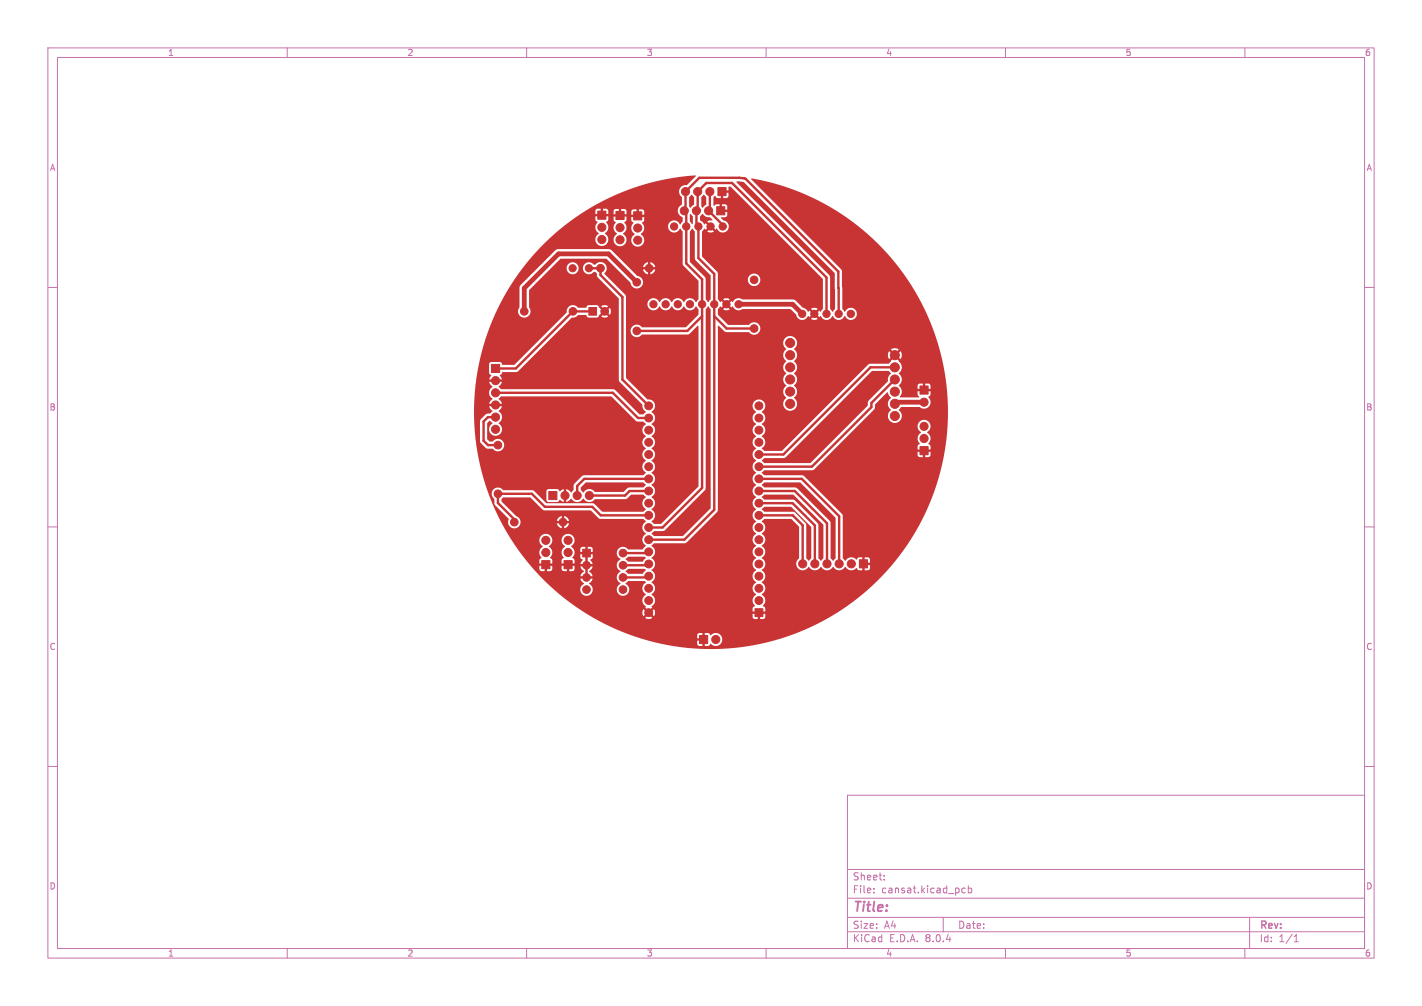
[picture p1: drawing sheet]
<svg xmlns="http://www.w3.org/2000/svg" width="297mm" height="210mm" viewBox="0 0 297 210" stroke-linecap="round" stroke-linejoin="round" font-family="sans-serif">
<defs><g id="words">
<text font-size="2.8" fill="#c872ab" x="178" y="190.9">Title:</text>
<g font-size="2.1" fill="#c872ab">
<text x="178" y="184">Sheet:</text>
<text x="178" y="186.7">File:</text>
<text x="184.1" y="186.7">cansat.kicad_pcb</text>
<text x="178" y="196.9">KiCad</text>
<text x="178" y="194.1">Size:</text>
<text x="184.7" y="194.1">A4</text>
<text x="185.7" y="196.9">E.D.A.</text>
<text x="193.3" y="196.9">8.0.4</text>
<text x="200" y="194.1">Date:</text>
<text x="263" y="194.3">Rev:</text>
<text x="263" y="196.9">Id:</text>
<text x="267.1" y="196.9">1/1</text>
</g>
<g font-size="1.8" fill="#c872ab">
<text x="35" y="11.9">1</text>
<text x="85" y="11.9">2</text>
<text x="135" y="11.9">3</text>
<text x="185" y="11.9">4</text>
<text x="235" y="11.9">5</text>
<text x="285" y="11.9">6</text>
<text x="10.3" y="35.9">A</text>
<text x="285.4" y="35.9">A</text>
<text x="10.3" y="85.9">B</text>
<text x="285.3" y="85.9">B</text>
<text x="10.3" y="135.9">C</text>
<text x="285.3" y="135.9">C</text>
<text x="10.3" y="185.9">D</text>
<text x="285.3" y="185.9">D</text>
<text x="35" y="199.9">1</text>
<text x="85" y="199.9">2</text>
<text x="135" y="199.9">3</text>
<text x="185" y="199.9">4</text>
<text x="235" y="199.9">5</text>
<text x="285" y="199.9">6</text>
</g>
</g></defs>
<g fill="none" stroke="#c872ab" stroke-width=".21">
<path d="M10 10h277v190h-277zM12 12h273v186h-273zM60 10v2M110 10v2M160 10v2M210 10v2M260 10v2M10 60h2M285 60h2M10 110h2M285 110h2M10 160h2"/>
<path d="M285 160h2M177 166h108v32h-108zM60 198v2M110 198v2M160 198v2M177 194.5h108M177 191.5h108M177 187.5h108M177 181.5h108M182.5 186.3v.1M182.5 185.5v.1M184.7 183.6v.1"/>
<path d="M184.7 182.8v.1M197 191.5v3M201.6 185.5l-.4-.1-.3 .3 .1 .6h.6M202.2 185.5l.5-.1 .3 .3-.2 .6h-.6M202.2 184.9v1.5M210 198v2M260 198v2M261 191.5v6.5M270.3 196.6h.9M270.3 195.5l.4-.4v1.5"/>
</g>
<g fill="#c83434" stroke="#c83434" stroke-width=".21">
<path d="M117.8 117h1.7v1.7h-1.7z"/>
<path d="M121.7 114.7h1.6v1.6h-1.6z"/>
<path d="M102.7 76.1h1.7v1.7h-1.7z"/>
<path d="M157.7 127.1h1.6v1.6h-1.6z"/>
<path d="M146.1 132.6h1.7v1.8h-1.7z"/>
<path d="M128.6 44.1h1.7v1.7h-1.7z"/>
<path d="M123 64.2h1.6v1.6h-1.6z"/>
<path d="M192.1 80.6h1.7v1.7h-1.7z"/>
<path d="M114.6 102.6h1.7v1.7h-1.7z"/>
<path d="M149.9 39.2h1.7v1.7h-1.7z"/>
<path d="M192.1 93.2h1.7v1.7h-1.7z"/>
<path d="M113.1 117h1.7v1.7h-1.7z"/>
<path d="M132.4 44.2h1.7v1.7h-1.7z"/>
<path d="M149.7 43.2h1.7v1.7h-1.7z"/>
<path d="M124.8 44.1h1.7v1.7h-1.7z"/>
<path d="M179.5 116.8h1.7v1.7h-1.7z"/>
<circle cx="167.5" cy="65.5" r=".76"/>
<circle cx="170.1" cy="65.5" r=".76"/>
<circle cx="172.6" cy="65.5" r=".76"/>
<circle cx="175.2" cy="65.5" r=".76"/>
<circle cx="177.7" cy="65.5" r=".76"/>
<circle cx="118.7" cy="115.3" r=".85"/>
<circle cx="118.7" cy="112.8" r=".85"/>
<circle cx="122.5" cy="118" r=".8"/>
<circle cx="122.5" cy="120.5" r=".8"/>
<circle cx="122.5" cy="123.1" r=".8"/>
<circle cx="130.1" cy="123.1" r=".8"/>
<circle cx="130.1" cy="120.5" r=".8"/>
<circle cx="130.1" cy="118" r=".8"/>
<circle cx="130.1" cy="115.5" r=".8"/>
<circle cx="109.5" cy="65" r=".8"/>
<circle cx="119.7" cy="65" r=".8"/>
<circle cx="103.5" cy="79.5" r=".85"/>
<circle cx="103.5" cy="82" r=".85"/>
<circle cx="103.5" cy="84.5" r=".85"/>
<circle cx="103.5" cy="87.1" r=".85"/>
<circle cx="103.5" cy="89.6" r=".85"/>
<circle cx="157.5" cy="58.4" r=".8"/>
<circle cx="157.5" cy="68.6" r=".8"/>
<circle cx="133" cy="58.9" r=".8"/>
<circle cx="133" cy="69.1" r=".8"/>
<circle cx="135.5" cy="127.9" r=".82"/>
<circle cx="135.5" cy="125.4" r=".82"/>
<circle cx="135.5" cy="122.8" r=".82"/>
<circle cx="135.5" cy="120.3" r=".82"/>
<circle cx="135.5" cy="117.7" r=".82"/>
<circle cx="135.5" cy="115.2" r=".82"/>
<circle cx="135.5" cy="112.7" r=".82"/>
<circle cx="135.5" cy="110.1" r=".82"/>
<circle cx="135.5" cy="107.6" r=".82"/>
<circle cx="135.5" cy="105" r=".82"/>
<circle cx="135.5" cy="102.5" r=".82"/>
<circle cx="135.5" cy="100" r=".82"/>
<circle cx="135.5" cy="97.4" r=".82"/>
<circle cx="135.5" cy="94.9" r=".82"/>
<circle cx="135.5" cy="92.3" r=".82"/>
<circle cx="135.5" cy="89.8" r=".82"/>
<circle cx="135.5" cy="87.3" r=".82"/>
<circle cx="135.5" cy="84.7" r=".82"/>
<circle cx="158.5" cy="125.4" r=".82"/>
<circle cx="158.5" cy="122.8" r=".82"/>
<circle cx="158.5" cy="120.3" r=".82"/>
<circle cx="158.5" cy="117.7" r=".82"/>
<circle cx="158.5" cy="115.2" r=".82"/>
<circle cx="158.5" cy="112.7" r=".82"/>
<circle cx="158.5" cy="110.1" r=".82"/>
<circle cx="158.5" cy="107.6" r=".82"/>
<circle cx="158.5" cy="105" r=".82"/>
<circle cx="158.5" cy="102.5" r=".82"/>
<circle cx="158.5" cy="100" r=".82"/>
<circle cx="158.5" cy="97.4" r=".82"/>
<circle cx="158.5" cy="94.9" r=".82"/>
<circle cx="158.5" cy="92.3" r=".82"/>
<circle cx="158.5" cy="89.8" r=".82"/>
<circle cx="158.5" cy="87.3" r=".82"/>
<circle cx="158.5" cy="84.7" r=".82"/>
<circle cx="154.3" cy="63.5" r=".76"/>
<circle cx="151.7" cy="63.5" r=".76"/>
<circle cx="149.2" cy="63.5" r=".76"/>
<circle cx="146.6" cy="63.5" r=".76"/>
<circle cx="144.1" cy="63.5" r=".76"/>
<circle cx="141.6" cy="63.5" r=".76"/>
<circle cx="139" cy="63.5" r=".76"/>
<circle cx="136.5" cy="63.5" r=".76"/>
<circle cx="149.5" cy="133.5" r=".85"/>
<circle cx="129.5" cy="47.5" r=".85"/>
<circle cx="129.5" cy="50.1" r=".85"/>
<circle cx="126.3" cy="65" r=".8"/>
<circle cx="193" cy="84" r=".85"/>
<circle cx="125.4" cy="56" r=".8"/>
<circle cx="135.6" cy="56" r=".8"/>
<circle cx="104" cy="103.1" r=".8"/>
<circle cx="104" cy="92.9" r=".8"/>
<circle cx="118" cy="103.4" r=".85"/>
<circle cx="120.5" cy="103.4" r=".85"/>
<circle cx="123.1" cy="103.4" r=".85"/>
<circle cx="151" cy="47.3" r=".76"/>
<circle cx="148.4" cy="47.3" r=".76"/>
<circle cx="145.9" cy="47.3" r=".76"/>
<circle cx="143.3" cy="47.3" r=".76"/>
<circle cx="140.8" cy="47.3" r=".76"/>
<circle cx="148.3" cy="40" r=".85"/>
<circle cx="145.7" cy="40" r=".85"/>
<circle cx="143.2" cy="40" r=".85"/>
<circle cx="193" cy="91.5" r=".85"/>
<circle cx="193" cy="89" r=".85"/>
<circle cx="119.6" cy="56" r=".75"/>
<circle cx="123" cy="56" r=".75"/>
<circle cx="114" cy="115.3" r=".85"/>
<circle cx="114" cy="112.8" r=".85"/>
<circle cx="186.9" cy="86.8" r=".95"/>
<circle cx="186.9" cy="84.3" r=".95"/>
<circle cx="186.9" cy="81.8" r=".95"/>
<circle cx="186.9" cy="79.2" r=".95"/>
<circle cx="186.9" cy="76.7" r=".95"/>
<circle cx="186.9" cy="74.1" r=".95"/>
<circle cx="165" cy="71.6" r=".95"/>
<circle cx="165" cy="74.1" r=".95"/>
<circle cx="165" cy="76.7" r=".95"/>
<circle cx="165" cy="79.2" r=".95"/>
<circle cx="165" cy="81.8" r=".95"/>
<circle cx="165" cy="84.3" r=".95"/>
<circle cx="107.4" cy="109" r=".8"/>
<circle cx="117.6" cy="109" r=".8"/>
<circle cx="133.2" cy="47.6" r=".85"/>
<circle cx="133.2" cy="50.1" r=".85"/>
<circle cx="148" cy="44" r=".85"/>
<circle cx="145.5" cy="44" r=".85"/>
<circle cx="142.9" cy="44" r=".85"/>
<circle cx="125.7" cy="47.5" r=".85"/>
<circle cx="125.7" cy="50" r=".85"/>
<circle cx="177.8" cy="117.7" r=".85"/>
<circle cx="175.3" cy="117.7" r=".85"/>
<circle cx="172.7" cy="117.7" r=".85"/>
<circle cx="170.2" cy="117.7" r=".85"/>
<circle cx="167.6" cy="117.7" r=".85"/>
</g>
<g fill="#ececec" stroke="#ececec" stroke-width=".21">
<circle cx="162.1" cy="103.7" r=".25"/>
<circle cx="119" cy="76" r=".25"/>
<circle cx="178.5" cy="98.6" r=".25"/>
<circle cx="166" cy="126" r=".25"/>
<circle cx="146" cy="56" r=".25"/>
<circle cx="123" cy="60" r=".25"/>
<circle cx="126" cy="118" r=".25"/>
<circle cx="144" cy="42" r=".25"/>
<circle cx="152" cy="117" r=".25"/>
<circle cx="142" cy="93" r=".25"/>
<circle cx="113" cy="69" r=".25"/>
<circle cx="148" cy="84" r=".25"/>
<circle cx="107" cy="105" r=".25"/>
<circle cx="173.9" cy="110.5" r=".25"/>
<circle cx="151" cy="106" r=".25"/>
<circle cx="111" cy="88" r=".25"/>
<circle cx="147" cy="42" r=".25"/>
<circle cx="160" cy="77" r=".25"/>
<circle cx="112" cy="110" r=".25"/>
<circle cx="163.3" cy="98.8" r=".25"/>
<circle cx="107" cy="101" r=".25"/>
<circle cx="148" cy="74" r=".25"/>
<circle cx="144.4" cy="45.5" r=".25"/>
<circle cx="117" cy="93" r=".25"/>
<circle cx="128.6" cy="76.8" r=".25"/>
<circle cx="122.1" cy="108.9" r=".25"/>
<circle cx="124" cy="110" r=".25"/>
<circle cx="191" cy="80" r=".25"/>
<circle cx="166.2" cy="95.1" r=".25"/>
<circle cx="133" cy="117" r=".25"/>
<circle cx="124" cy="88" r=".25"/>
<circle cx="162.1" cy="106.3" r=".25"/>
<circle cx="144.7" cy="104.8" r=".25"/>
<circle cx="168.4" cy="51.9" r=".3"/>
<circle cx="125" cy="129" r=".25"/>
<circle cx="133" cy="122" r=".25"/>
<circle cx="168" cy="84" r=".25"/>
<circle cx="154" cy="98" r=".25"/>
<circle cx="133" cy="119" r=".25"/>
<circle cx="168.7" cy="113.1" r=".25"/>
<circle cx="112" cy="59" r=".25"/>
<circle cx="130.6" cy="82.5" r=".25"/>
<circle cx="117" cy="116" r=".25"/>
<circle cx="131" cy="101" r=".25"/>
<circle cx="170" cy="46" r=".25"/>
<circle cx="160" cy="48" r=".25"/>
<circle cx="171.3" cy="112.3" r=".25"/>
<circle cx="167" cy="72" r=".25"/>
<circle cx="141" cy="116" r=".25"/>
<circle cx="108" cy="80" r=".25"/>
<circle cx="148" cy="94" r=".25"/>
<circle cx="162.2" cy="101" r=".25"/>
<circle cx="125" cy="94" r=".25"/>
<circle cx="142" cy="133" r=".25"/>
<circle cx="100" cy="81" r=".25"/>
<circle cx="126" cy="121" r=".25"/>
<circle cx="106" cy="69" r=".25"/>
<circle cx="100" cy="94" r=".25"/>
<circle cx="143" cy="86" r=".25"/>
<circle cx="133" cy="113" r=".25"/>
<circle cx="180.2" cy="82.1" r=".25"/>
<circle cx="172" cy="88.6" r=".25"/>
</g>
<path d="M133 58.9l-5.9-5.9h-10.4l-7.2 7.2v4.8M154.3 63.5h11.2l2 2M193 84h-5.8l-.3 .3" fill="none" stroke="#c83434" stroke-width="1"/>
<g fill="none" stroke="#c83434" stroke-width=".5">
<path d="M148.3 40v3.7l-.3 .3 3 3v.3M123 56h2.4v1.4l4.6 4.6v17.2l5.5 5.5M123.8 65h-4.1l-12 11.9h-4.2M146.6 66l-3 3.1h-10.6M149.2 66l2.6 2.6h5.7M172.6 65.5v-7.6l-19.7-19.7h-5.4l-1.8 1.8v3.7l-.2 .3v2.9l.4 .4v6.6l3.3 3.3v49.2l-6.3 6.3h-7.4M175.2 65.5l-.1-8.8-19.4-19.4-1.3-.2h-8.3l-2.9 2.9v3.7l-.3 .3 .4 .4v10.6l3.3 3.3v43.6l-8.2 8.2h-2.9M186.9 76.7h-5.1l-18.2 18.2h-5.1M186.9 79.2l-4.9 4.9v.9l-12.4 12.4h-11.1M103.5 87.1h-1.6l-.9 .9v4l.9 .9h2.1M103.5 82h24.5l5.3 5.3h2.2M135.5 100h-13.5l-1.5 1.4v2"/>
<path d="M158.5 100h9l7.8 7.8v9.9M135.5 107.6h-10l-1.8-1.8h-9.9l-2.7-2.7h-7.1v1.9l3.4 3.4v.6M135.5 115.2l-.3 .3h-5.1M135.5 117.7l-.3 .3h-5.1M135.5 102.5h-4l-1 .9h-7.4M158.5 107.6h7.1l2 2.1v8M158.5 105h7l4.7 4.7v8M158.5 102.5h7.5l6.7 6.7v8.5M135.5 120.3l-.3 .2h-5.1"/>
</g>
<g fill="#c83434">
<path d="M159.1 106.2l.6-.4h5.5l4.2 4.2v6.5l-.4 .5h-.2l-.4-.5v-6.9l-.2-.4-2.4-2.3-6.1-.1z"/>
<path d="M159.1 103.7l.6-.4h6l6.2 6.2 .1 7-.4 .5h-.2l-.5-.5v-6.9l-.1-.4-4.9-4.8-6.2-.1z"/>
<path d="M159.1 101.2l.6-.5h7.5l7.3 7.3v8.5l-.4 .5h-.2l-.4-.5v-7.3l-.2-.4-6.9-7-6.7-.1z"/>
<path d="M159.1 96.1l.6-.5h4l.4-.1 18-18 3.5-.1 .4 .5 .1 .1a1.62 1.62 0 0 0-.7 1.6l-4 4-.2 1.1-11.9 11.9-9.6 .1z"/>
<path d="M122.2 118.3h.6v1.9h-.6z"/>
<path d="M122.2 115.8h.6v1.9h-.6z"/>
<path d="M113.7 50.8l3.7-3.3h6.9l.2 .6 .6 .7a1.39 1.39 0 0 0-.4 2.1 1.39 1.39 0 0 0 2.2-.1 1.39 1.39 0 0 0-.6-2.1l.6-.6 .2-.6h1a1.45 1.45 0 0 0 .8 1.2 1.42 1.42 0 0 0-.7 1.6 1.42 1.42 0 0 0 1.3 1.1 1.41 1.41 0 0 0 1.3-1.1 1.41 1.41 0 0 0-.7-1.5l.6-.6 .1-.6h1l.2 .7 .6 .5a1.42 1.42 0 0 0-.7 1.7 1.42 1.42 0 0 0 1.5 1 1.42 1.42 0 0 0 1.1-1.2 1.42 1.42 0 0 0-.7-1.5 1.5 1.5 0 0 0 .3-2.3l.4-.3v-.9h-.9v-.5h.9v-.7l-.2-.3-.8-.1v.9h-.6v-.9l-.9 .2-.2 .9h1v.5h-1l.1 .9 .4 .3-.4 .6-.1 .5h-1v-.5l-.4-.6 .4-.4v-.9h-.9v-.5h.9v-.8l-.3-.3h-.7v.9h-.6v-.9h-.7l-.3 .4v.7h.9v.5h-.9v.7l.4 .6-.4 .6-.1 .4h-1l-.1-.5-.4-.6 .4-.4 .1-.8h-1v-.5h1l-.1-.9-.3-.2h-.8v.9h-.4v-.9h-.7l-.4 .2v.9h.9v.5h-.9v.8l.4 .4-.4 .6-.1 .5h-6.9a48.6 48.6 0 0 1 27.9-10.8l-1.8 1.9a1.42 1.42 0 0 0-1.6 .9 1.42 1.42 0 0 0 .5 1.7v1.5a1.45 1.45 0 0 0-.8 1.4 1.45 1.45 0 0 0 1 1.3v.9l-.6 .5a1.28 1.28 0 0 0-2-.5 1.28 1.28 0 0 0 0 2 1.28 1.28 0 0 0 2-.6l.6 .7v6.8l3.3 3.4v3.8l-.5 .7a1.38 1.38 0 0 0-1.3-.9 1.38 1.38 0 0 0-1.3 .9 1.38 1.38 0 0 0-1.2-.9 1.38 1.38 0 0 0-1.3 .9 1.38 1.38 0 0 0-1.3-.9 1.38 1.38 0 0 0-1.2 .9 1.28 1.28 0 0 0-1.9-.8 1.28 1.28 0 0 0-.4 1.9 1.28 1.28 0 0 0 2 .1l.3-.4a1.38 1.38 0 0 0 1.2 .9 1.38 1.38 0 0 0 1.3-.9 1.38 1.38 0 0 0 1.3 .9 1.38 1.38 0 0 0 1.2-.9 1.38 1.38 0 0 0 1.3 .9 1.38 1.38 0 0 0 1.3-.9l.5 .6v1.2l-2.7 2.6h-9.1a1.32 1.32 0 0 0-2-.1 1.32 1.32 0 0 0 .1 1.9 1.32 1.32 0 0 0 1.9-.3h9.5l.4-.1 1.7-1.7 .2 .1v33.4l-7.8 7.8-1.5 .1-.5-.6a1.45 1.45 0 0 0 0-2.5 1.45 1.45 0 0 0 0-2.5 1.45 1.45 0 0 0 0-2.6 1.45 1.45 0 0 0 0-2.5 1.45 1.45 0 0 0 0-2.6 1.45 1.45 0 0 0 0-2.5 1.45 1.45 0 0 0 0-2.5 1.45 1.45 0 0 0 0-2.6 1.45 1.45 0 0 0 0-2.5 1.4 1.4 0 0 0 .7-1.7 1.4 1.4 0 0 0-1.6-.9l-4.4-4.5-.1-17.1-4.5-4.7a1.36 1.36 0 0 0 .1-2 1.36 1.36 0 0 0-2 .1h-.3a1.27 1.27 0 0 0-1.9-.1 1.27 1.27 0 0 0 .1 1.9 1.27 1.27 0 0 0 1.9-.2h.3l.2 .2 .2 .9 4.4 4.4 .1 17.1 4.9 5.1a2 2 0 0 0 .7 1.6l-.5 .4h-.8l-5.1-5.1-.4-.2h-23.4l-.6-.4 .7-1.1h-.9v-.5h.9l-.4-.8 .5-.7h2.9l.4-.2 11.3-11.2a1.45 1.45 0 0 0 1.3-.5h1.6l.5 .5h1.8l1.2-1.3 .3 .4-.6 .7 .2 .1 .7 .1 .5-.2-.7-.7 .4-.4 .7 .7a1.28 1.28 0 0 0 0-1.4l-.7 .7-.4-.4 .7-.7-.5-.2-.7 .1-.2 .1 .6 .7-.3 .4-1.2-1.3h-1.8l-.5 .5h-1.7a1.34 1.34 0 0 0-1.6-.4 1.34 1.34 0 0 0-.8 1.5l-10.8 10.8-2.5 .1-.3-.5-.3-.1h-1.8l-.3 .1-.2 .3 .1 1.9 .4 .5-.4 .8h.9v.5h-.9l.3 .6 .4 .4a1.55 1.55 0 0 0 0 2.6l-.6 .6-.1 .4h.9v.5h-.9l.6 1.1-.4 .4-1 .2-1.1 1.3-.1 4.3 .2 .4 1.2 1.1 1.3 .1a1.32 1.32 0 0 0 2 .1 1.32 1.32 0 0 0-.1-1.9 1.32 1.32 0 0 0-1.9 .3l-.7-.1-.4-.5v-3.3l.5-.5 .6 .6a1.39 1.39 0 0 0-.4 2.1 1.39 1.39 0 0 0 2.2-.1 1.39 1.39 0 0 0-.6-2.1 1.48 1.48 0 0 0 0-2.5l.6-.6 .1-.4h-.9v-.5h.9l-.1-.4-.6-.7 .6-.4h22.9l5.2 5 .4 .2h1.2l.5 .6a1.4 1.4 0 0 0 0 2.5 1.45 1.45 0 0 0 0 2.5 1.45 1.45 0 0 0 0 2.6 1.45 1.45 0 0 0 0 2.5l-.6 .5h-12.3l-.4 .2-1.6 1.6-.2 .4v.9l-.5 .5-1-.7v.9h-.5v-.9l-.8 .5-.6-.5h-1.9l-.4 .4v1.9l.4 .4h1.9l.5-.5 .9 .5v-.9h.5v.9l.4-.2 .6-.5a1.47 1.47 0 0 0 2.5 0 1.46 1.46 0 0 0 2.5 .1h6.3l.4-.2 .9-.7h2.4l.6 .5a1.45 1.45 0 0 0 0 2.5l-.6 .5h-8.5l-1.9-1.7-9.7-.1-2.9-2.6-6.2-.1a1.33 1.33 0 0 0-2.1-.1 1.33 1.33 0 0 0 .2 2v.9l.2 .4 2.8 2.8a1.34 1.34 0 0 0 .9 2 1.34 1.34 0 0 0 1.6-1.5h8.6v.4h-1l.4 .8 .6 .3v-1h.5v1l.6-.3 .5-.8h-1v-.4h1l-.3-.6-.8-.5v1h-.5v-1l-.7 .5-.3 .6h-7.6a1.34 1.34 0 0 0-.9-1.1l-3-3v-.6l.3-.3 5.7 .1 2.5 2.5 .4 .2h9.6l2 1.7h9l.6 .6a1.4 1.4 0 0 0 0 2.5 1.45 1.45 0 0 0 0 2.5l-.7 .8h-3a1.33 1.33 0 0 0-2.1 0 1.33 1.33 0 0 0 .5 2 1.42 1.42 0 0 0-.8 1.3 1.42 1.42 0 0 0 .8 1.3 1.42 1.42 0 0 0-.8 1.2 1.42 1.42 0 0 0 .8 1.3 1.34 1.34 0 0 0-.5 2.1 1.34 1.34 0 0 0 2.1 0 1.34 1.34 0 0 0-.6-2.1l.6-.5h3.4l.3 .3a1.45 1.45 0 0 0 0 2.5 1.45 1.45 0 0 0 0 2.5l-.2 .2 .6 .6-.3 .3-.6-.5-.2 .7 .2 .7 .6-.5 .3 .3-.6 .6a1.3 1.3 0 0 0 1.5 0l-.5-.6 .3-.3 .6 .5 .2-.7-.2-.7-.6 .5-.3-.3 .5-.6-.1-.2a1.45 1.45 0 0 0 0-2.5 1.45 1.45 0 0 0 0-2.6 1.45 1.45 0 0 0 0-2.5 1.45 1.45 0 0 0 0-2.5 1.45 1.45 0 0 0 0-2.6l.5-.5 6.7-.1 6.5-6.5 .1-22.1h7.3l.2 .7 .5 .6a1.45 1.45 0 0 0 0 2.5 1.45 1.45 0 0 0 0 2.6 1.45 1.45 0 0 0 0 2.5 1.45 1.45 0 0 0 0 2.6 1.45 1.45 0 0 0 0 2.5 1.45 1.45 0 0 0 0 2.5 1.45 1.45 0 0 0 0 2.6 1.45 1.45 0 0 0 0 2.5 1.46 1.46 0 0 0 0 2.6 1.45 1.45 0 0 0 0 2.5 1.45 1.45 0 0 0 0 2.5 1.45 1.45 0 0 0 0 2.6 1.45 1.45 0 0 0 0 2.5 1.45 1.45 0 0 0 0 2.6 1.45 1.45 0 0 0 0 2.5 1.5 1.5 0 0 0-.2 2.4l-.5 .3v.8h.8v.6h-.8v.8l.4 .2h.7v-.8h.5v.8h.6l.4-.2v-.8h-.8v-.6h.8v-.6l-.1-.3-.4-.2a1.49 1.49 0 0 0-.2-2.4 1.45 1.45 0 0 0 0-2.6 1.45 1.45 0 0 0 0-2.5 1.45 1.45 0 0 0 0-2.5 1.45 1.45 0 0 0 0-2.6 1.45 1.45 0 0 0 0-2.5 1.45 1.45 0 0 0 0-2.6l.6-.5 5.6 .1 1.6 1.6v6.6a1.39 1.39 0 0 0-.1 2.2 1.39 1.39 0 0 0 2.1-.5 1.48 1.48 0 0 0 2.6 0 1.48 1.48 0 0 0 2.5 0 1.48 1.48 0 0 0 2.6 0 1.51 1.51 0 0 0 2.3 .3l.4 .4 .8 .1v-1h.5v1l.8-.1 .3-.4v-.7h-.9v-.4h.9v-.8l-.3-.3h-.8v.9h-.5v-.9h-.8l-.3 .4a1.62 1.62 0 0 0-2.5 .3l-.5-.6v-8.8l-.1-.4-8.1-8-8.1-.1-.6-.6 .6-.4 10.2-.1 9.2-9.1h12.5a1.67 1.67 0 0 0 .8 1.3 1.51 1.51 0 0 0-.3 2.4l-.4 .3v.8h.9v.5h-.9v.9l.3 .2h.7v-.9h.6v.9h.6l.4-.2v-.9h-.9v-.5h.9v-.6l-.4-.6a1.51 1.51 0 0 0-.3-2.4 1.37 1.37 0 0 0 .1-2.3 1.37 1.37 0 0 0-2.1 1.1h-12.5l3.5-3.5 .2-1.1 2.5-2.5h.1l.7 1.2a1.58 1.58 0 0 0 0 2.5 1.48 1.48 0 0 0-.2 2.2 1.48 1.48 0 0 0 2.2-.1 1.48 1.48 0 0 0-.4-2.2l.6-.5h3.7a1.41 1.41 0 0 0 2-.2 1.41 1.41 0 0 0-.1-2l.4-.3v-.8h-.9v-.5h.9v-.9l-.4-.2h-.6v.9h-.6v-.9h-.7l-.3 .2v.9h.9v.5h-.9v.7l.3 .4-.1 .1-3.9 .1-.1-.2a1.59 1.59 0 0 0-.2-2.3 1.57 1.57 0 0 0 0-2.6 1.58 1.58 0 0 0 0-2.5l-.7-.8 .3-.4 .8 .8 .2-.6v-.7l-.2-.4-.8 .8-.3-.4 .7-.7a1.44 1.44 0 0 0-1.6 0l.7 .7-.3 .4-.8-.8-.3 .8 .2 .7 .1 .2 .8-.8 .3 .4-1.1 1.3h-4l-.4 .2-18 18h-3.6l-.6-.5a1.45 1.45 0 0 0 0-2.5 1.45 1.45 0 0 0 0-2.6 1.45 1.45 0 0 0 0-2.5 1.35 1.35 0 0 0 .2-2.4 1.35 1.35 0 0 0-2.1 1.1h-7.3v-13.1h13.7l.1 .7 .5 .6a1.58 1.58 0 0 0 0 2.5 1.58 1.58 0 0 0 0 2.6 1.58 1.58 0 0 0 0 2.5 1.58 1.58 0 0 0 0 2.6 1.48 1.48 0 0 0-.2 2.2 1.48 1.48 0 0 0 2.2-.1 1.48 1.48 0 0 0-.4-2.2 1.58 1.58 0 0 0 0-2.5 1.57 1.57 0 0 0 0-2.6 1.58 1.58 0 0 0 0-2.5 1.57 1.57 0 0 0 0-2.6 1.46 1.46 0 0 0-.1-2.5 1.46 1.46 0 0 0-2.1 1.3h-13.7l.1-3.6 1.5 1.3 4.9 .1a1.32 1.32 0 0 0 2 .1 1.32 1.32 0 0 0-.1-2 1.32 1.32 0 0 0-1.9 .3h-4.3l-2.2-2.1 .1-1.2 .4-.5 .3 .2 .6-.7 .4 .4-.7 .7a1.24 1.24 0 0 0 1.4 0l-.6-.7 .3-.4 .7 .7 .3-.2a1.32 1.32 0 0 0 2 .5h10l1.2 1.2a1.33 1.33 0 0 0 1.1 1.1 1.33 1.33 0 0 0 1.4-.8l.2 .2 .7-.6 .4 .3-.7 .7 .7 .2 .7-.2-.7-.7 .4-.3 .6 .6 .3-.2a1.38 1.38 0 0 0 1.2 .8 1.38 1.38 0 0 0 1.3-.8 1.38 1.38 0 0 0 1.3 .8 1.38 1.38 0 0 0 1.2-.8 1.29 1.29 0 0 0 1.9 .7 1.29 1.29 0 0 0 .4-1.9 1.29 1.29 0 0 0-2-.1l-.3 .4-.5-.7v-7.8l-.2-.4-18.8-18.7v-.2a49.2 49.2 0 0 1 30.1 17.6l3.4 4.8a49.5 49.5 0 0 1-3.3 57.3 49.5 49.5 0 0 1-55.3 15.6h13.8v.6h.9v.6h-.9v.7l.3 .3 .8 .1v-1h.5v1l.9-.1 .3-.4a1.39 1.39 0 0 0 2 .1 1.39 1.39 0 0 0 0-2.1 1.39 1.39 0 0 0-2 .2l-.3-.4h-.9v.9h-.5v-.9h-.8l-.3 .4h-13.8l-.4-.2a49.5 49.5 0 0 1-15.6-9.2l-.1-.1h5.5v.2a1.33 1.33 0 0 0 2.2 .8 1.33 1.33 0 0 0-.4-2.3l.5-.4 .3-.6h-1v-.5h1l-.3-.6-.5-.4 .5-.5 .3-.6h-1v-.4h1l-.5-.9 .4-.4 .1-.8h-1v-.5h1v-.6l-.3-.4h-.7v.9h-.6v-.9h-.5l-.4 .2-.1 .8h1v.5h-1l.1 .8 .4 .4-.5 .9h1v.4h-1l.3 .6 .5 .5-.5 .4-.3 .6h1v.5h-1l.8 1.1a1.36 1.36 0 0 0-.8 1.2h-5.5l-2.9-2.9-1.9-2-1.8-2.2-2.2-3.2h5.7l.2 .7 .6 .6a1.5 1.5 0 0 0-.3 2.4l-.4 .3v.8h.9v.5h-.9v.9l.4 .2h.7v-.9h.4v.9h.8l.3-.2 .1-.9h-1v-.5h1l-.1-.8-.4-.3a1.6 1.6 0 0 0-.3-2.5l.6-.5 .2-.7h1.9a1.67 1.67 0 0 0 .7 1.3 1.5 1.5 0 0 0-.2 2.4l-.4 .3-.1 .8h.9v.5h-.9l.1 .9 .4 .2h.6v-.9h.5v.9h.7l.3-.2 .1-.9h-.9v-.5h.9l-.1-.8-.3-.3a1.6 1.6 0 0 0-.3-2.5 1.37 1.37 0 0 0 .1-2.3 1.37 1.37 0 0 0-2.1 1.1h-1.9l-.1-.2a1.36 1.36 0 0 0-1.4-1.2 1.36 1.36 0 0 0-1.3 1.4h-5.7l-2.3-3.9a49.5 49.5 0 0 1-.9-43.9h4.5v.2a1.32 1.32 0 0 0 1.9 1 1.32 1.32 0 0 0 .4-2.1v-3.6l4.6-4.5h3.2l.1 .2a1.26 1.26 0 0 0 1.9 .8 1.26 1.26 0 0 0-.1-2.1 1.26 1.26 0 0 0-1.9 1.1h-3.2l2-2h9.5l5.1 5a1.32 1.32 0 0 0 1.3 1.2 1.32 1.32 0 0 0 1.3-1.3 1.32 1.32 0 0 0-1.2-1.3l-1.9-1.9h4.1v.6h-1l.1 .1 .3 .6 .6 .3v-1h.5v1l.6-.3 .5-.7h-1v-.6h1l-.2-.4-.3-.3-.6-.3v1h-.5v-1l-.7 .5-.3 .5h-3.1l-3.5-3.5-.5-.2h-10.8l-.4 .2-7.4 7.5-.1 4.4-.3 .9h-4.5l.3-.7a49.5 49.5 0 0 1 9.7-13.5z"/>
<path d="M130.7 119.2l.5-.4h3.4l.3 .2-.7 .8h-3z"/>
<path d="M130.7 116.7l.5-.5h3.4l.3 .3-.7 .7h-3z"/>
<path d="M147.8 64l.6 .6v41.5l-5.8 5.8h-6l-.5-.6 .5-.4h1.9l.4-.2 8.5-8.6v-37.5z"/>
<path d="M121.3 101.7l1.1-1h11.9l.6 .5-.6 .5-3 .1-1.1 .9h-5.9a1.49 1.49 0 0 0-2.5 .1l-.5-.5z"/>
<path d="M149.1 41.1l.3-.2 .3 .4h.9v-.9h.4v.9h.9l.2-.3 .1-.7h-1v-.6h1v-.7h.4l19.2 19.2 .1 6.2-.5 .7-.3-.3-.6 .7-.4-.4 .7-.6a1.24 1.24 0 0 0-1.4 0l.7 .6-.4 .4-.7-.7-.3 .3-.3-.5-.7-.4-1.5-1.5-.6-.2h-10.5a1.39 1.39 0 0 0-2.1 .6l-.2-.3-.7 .7-.3-.4 .6-.6a1.24 1.24 0 0 0-1.4 0l.7 .6-.4 .4-.6-.7-.3 .3-.5-.6v-4.1h6.3a1.31 1.31 0 0 0 1.9 1.2 1.31 1.31 0 0 0 .2-2.2 1.31 1.31 0 0 0-2.1 .8v.2h-6.3v-1.3l-.1-.4-3.2-3.2v-5.1l.5-.7 .3 .3 .6-.7 .4 .4-.7 .6a1.24 1.24 0 0 0 1.4 0l-.7-.6 .4-.4 .7 .7 .2-.3a1.3 1.3 0 0 0 2.2 .4 1.3 1.3 0 0 0-.8-2.1l-.5-.6 1.1-.2 .2-.9h-.9v-.6h.9l-.1-.8-.3-.2-.7-.1v1h-.5v-1l-.7 .1-.5 .3z"/>
<path d="M153.8 37.9l1.5 .1 19 19 .1 7.4-.4 .7-.6-.7v-6.5l-.2-.5-19.4-19.3z"/>
<path d="M144.5 47.7l.6 .7 .1 5.7 3.2 3.4v4.9l-.5 .7-.5-.7-.1-4.4-3.2-3.3v-6.3z"/>
<path d="M146.6 44.7h.2a1.53 1.53 0 0 0 1.5 .7l.5 .6-1.1 .2 .7 .7-.4 .3-.6-.6-.3 .2-.4-.5-.5-.3v-.8z"/>
<path d="M144.1 44.7h.2l.4 .4-.1 1.7-.5-.6z"/>
<path d="M144.3 40.7h.2l.5 .4v1.6l-.8 .7-.3-.3v-1.9z"/>
<path d="M146.9 40.7h.2l.4 .4v1.6l-.8 .7-.2-.3v-1.9z"/>
</g>
<use href="#words"/>
</svg>
